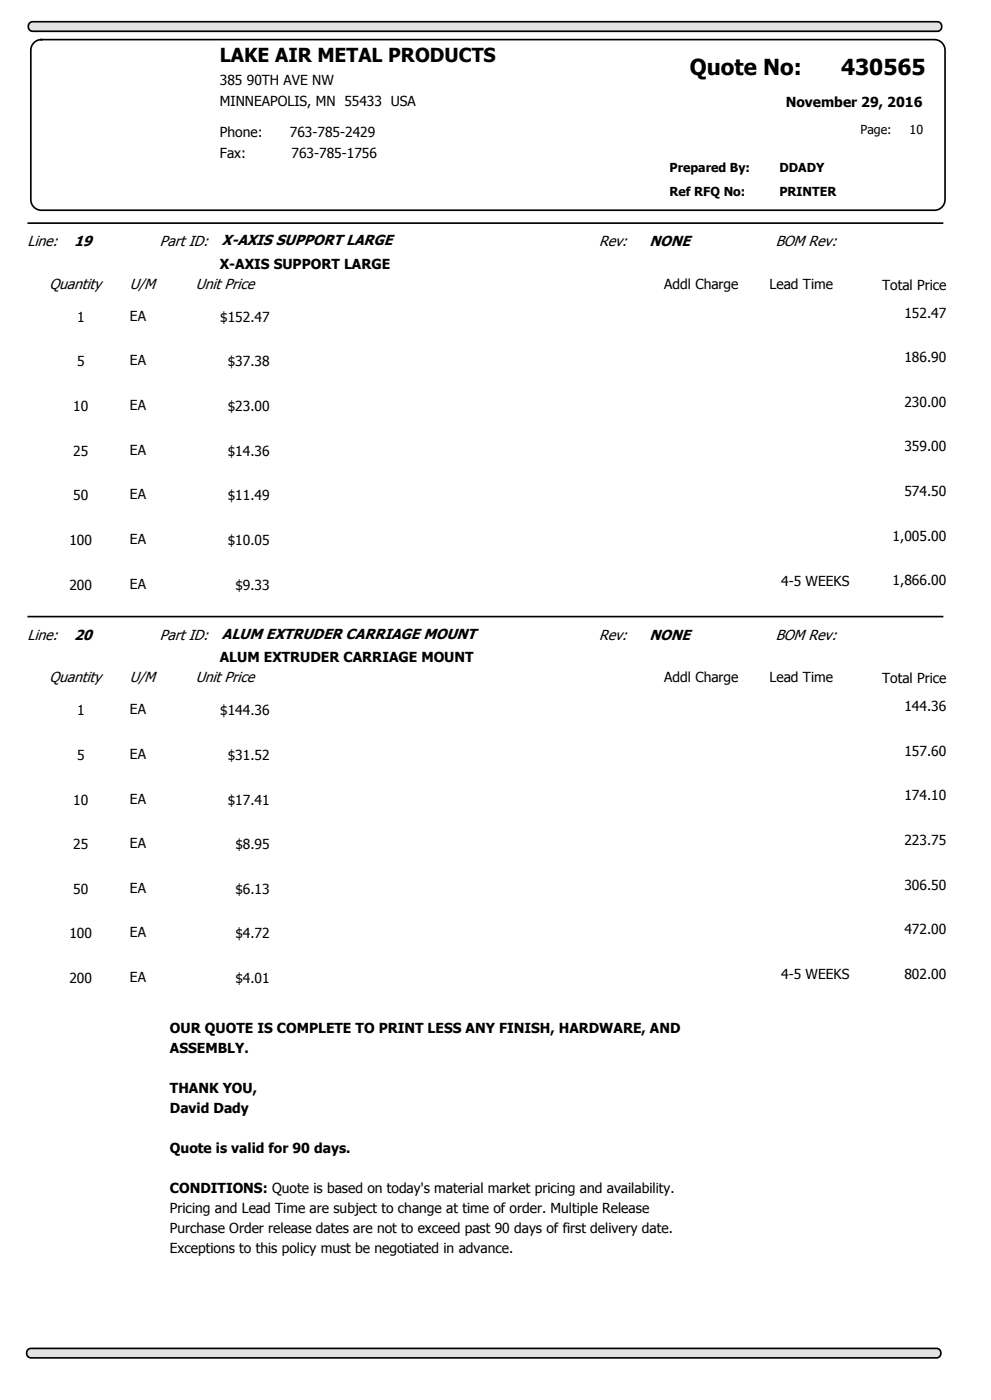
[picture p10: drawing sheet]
<svg xmlns="http://www.w3.org/2000/svg" width="210mm" height="297mm" viewBox="0 0 210 297" stroke-linecap="round" stroke-linejoin="round" font-family="sans-serif">
<defs><g id="words">
<g font-size="4.7">
<text x="146.1" y="16">Quote No:</text>
<text x="178.2" y="16">430565</text>
</g>
<text font-size="4.1" x="46.6" y="13.2">LAKE AIR METAL PRODUCTS</text>
<g font-size="3.1">
<text x="5.8" y="52.2">Line:</text>
<text x="15.7" y="52.2">19</text>
<text x="33.9" y="52.2">Part ID:</text>
<text x="47" y="52">X-AXIS SUPPORT LARGE</text>
<text x="126.9" y="52.2">Rev:</text>
<text x="137.6" y="52.2">NONE</text>
<text x="164.3" y="52.2">BOM Rev:</text>
<text x="10.5" y="61.2">Quantity</text>
<text x="27.5" y="61.2">U/M</text>
<text x="41.5" y="61.2">Unit Price</text>
<text x="5.8" y="135.6">Line:</text>
<text x="15.7" y="135.6">20</text>
<text x="33.9" y="135.6">Part ID:</text>
<text x="47" y="135.3">ALUM EXTRUDER CARRIAGE MOUNT</text>
<text x="126.9" y="135.6">Rev:</text>
<text x="137.6" y="135.6">NONE</text>
<text x="164.3" y="135.6">BOM Rev:</text>
<text x="10.5" y="144.6">Quantity</text>
<text x="27.5" y="144.6">U/M</text>
<text x="41.5" y="144.6">Unit Price</text>
</g>
<g font-size="2.9">
<text x="46.6" y="18">385 90TH AVE NW</text>
<text x="46.6" y="22.5">MINNEAPOLIS, MN 55433 USA</text>
<text x="166.4" y="22.6">November 29, 2016</text>
<text x="46.6" y="29.1">Phone:</text>
<text x="61.4" y="29.1">763-785-2429</text>
<text x="46.6" y="33.5">Fax:</text>
<text x="61.7" y="33.6">763-785-1756</text>
<text x="46.6" y="57">X-AXIS SUPPORT LARGE</text>
<text x="140.7" y="61.2">Addl Charge</text>
<text x="163" y="61.2">Lead Time</text>
<text x="186.8" y="61.4">Total Price</text>
<text x="16.3" y="68.2">1</text>
<text x="27.5" y="68">EA</text>
<text x="46.6" y="68.2">$152.47</text>
<text x="191.6" y="67.3">152.47</text>
<text x="16.3" y="77.7">5</text>
<text x="27.5" y="77.5">EA</text>
<text x="48.2" y="77.7">$37.38</text>
<text x="191.6" y="76.8">186.90</text>
<text x="15.5" y="87.1">10</text>
<text x="27.5" y="86.9">EA</text>
<text x="48.2" y="87.1">$23.00</text>
<text x="191.6" y="86.2">230.00</text>
<text x="191.6" y="95.7">359.00</text>
<text x="15.5" y="96.6">25</text>
<text x="27.5" y="96.4">EA</text>
<text x="48.2" y="96.6">$14.36</text>
<text x="15.5" y="106">50</text>
<text x="27.5" y="105.8">EA</text>
<text x="48.2" y="106">$11.49</text>
<text x="191.6" y="105.1">574.50</text>
<text x="14.7" y="115.5">100</text>
<text x="27.5" y="115.3">EA</text>
<text x="48.2" y="115.5">$10.05</text>
<text x="189.1" y="114.6">1,005.00</text>
<text x="14.7" y="124.9">200</text>
<text x="27.5" y="124.7">EA</text>
<text x="49.8" y="124.9">$9.33</text>
<text x="165.5" y="124.1">4-5 WEEKS</text>
<text x="189.1" y="124">1,866.00</text>
<text x="46.6" y="140.4">ALUM EXTRUDER CARRIAGE MOUNT</text>
<text x="140.7" y="144.6">Addl Charge</text>
<text x="163" y="144.6">Lead Time</text>
<text x="186.8" y="144.8">Total Price</text>
<text x="16.3" y="151.6">1</text>
<text x="27.5" y="151.4">EA</text>
<text x="46.6" y="151.6">$144.36</text>
<text x="191.6" y="150.7">144.36</text>
<text x="16.3" y="161">5</text>
<text x="27.5" y="160.8">EA</text>
<text x="48.2" y="161">$31.52</text>
<text x="191.6" y="160.1">157.60</text>
<text x="15.5" y="170.5">10</text>
<text x="27.5" y="170.3">EA</text>
<text x="48.2" y="170.5">$17.41</text>
<text x="191.6" y="169.6">174.10</text>
<text x="15.5" y="180">25</text>
<text x="27.5" y="179.7">EA</text>
<text x="49.8" y="180">$8.95</text>
<text x="191.6" y="179.1">223.75</text>
<text x="15.5" y="189.4">50</text>
<text x="27.5" y="189.2">EA</text>
<text x="49.8" y="189.4">$6.13</text>
<text x="191.6" y="188.5">306.50</text>
<text x="191.6" y="198">472.00</text>
<text x="14.7" y="198.9">100</text>
<text x="27.5" y="198.6">EA</text>
<text x="49.8" y="198.9">$4.72</text>
<text x="14.7" y="208.3">200</text>
<text x="27.5" y="208.1">EA</text>
<text x="49.8" y="208.3">$4.01</text>
<text x="165.5" y="207.5">4-5 WEEKS</text>
<text x="191.6" y="207.4">802.00</text>
<text x="36" y="219">OUR QUOTE IS COMPLETE TO PRINT LESS ANY FINISH, HARDWARE, AND</text>
<text x="36" y="223.2">ASSEMBLY.</text>
<text x="36" y="231.7">THANK YOU,</text>
<text x="36" y="235.9">David Dady</text>
<text x="36" y="244.4">Quote is valid for 90 days.</text>
<text x="36" y="252.8">CONDITIONS: Quote is based on today's material market pricing and availability.</text>
<text x="36" y="257.1">Pricing and Lead Time are subject to change at time of order. Multiple Release</text>
<text x="36" y="261.3">Purchase Order release dates are not to exceed past 90 days of first delivery date.</text>
<text x="36" y="265.5">Exceptions to this policy must be negotiated in advance.</text>
</g>
<g font-size="2.6">
<text x="182.3" y="28.3">Page:</text>
<text x="192.7" y="28.3">10</text>
<text x="141.8" y="36.5">Prepared By:</text>
<text x="141.8" y="41.6">Ref RFQ No:</text>
<text x="165.1" y="36.5">DDADY</text>
<text x="165.1" y="41.6">PRINTER</text>
</g>
</g></defs>
<path d="M6.3 4.9l.6-.3h191.6a1.02 1.02 0 0 1 1 1 1.02 1.02 0 0 1-1 1h-191.6a1.03 1.03 0 0 1-.9-.6 1.03 1.03 0 0 1 .3-1.1z" fill="#e1e1e1" stroke="#000" stroke-width=".35"/>
<path d="M7.2 9.1l1-.6 .6-.1h189.1a2.25 2.25 0 0 1 2.3 2.2v31.7a2.25 2.25 0 0 1-2.3 2.3h-189.1a2.25 2.25 0 0 1-2.3-2.3v-31.6l.1-.6z" fill="none" stroke="#000" stroke-width=".35"/>
<path d="M5.9 286l.7-.3h191.7a1.01 1.01 0 0 1 1 1 1.01 1.01 0 0 1-.9 1.1h-191.8a1.02 1.02 0 0 1-.9-.7 1.02 1.02 0 0 1 .2-1.1z" fill="#e1e1e1" stroke="#000" stroke-width=".35"/>
<path d="M5.8 47.3h194M5.8 130.7h194" fill="none" stroke="#000" stroke-width=".35"/>
<use href="#words"/>
</svg>
